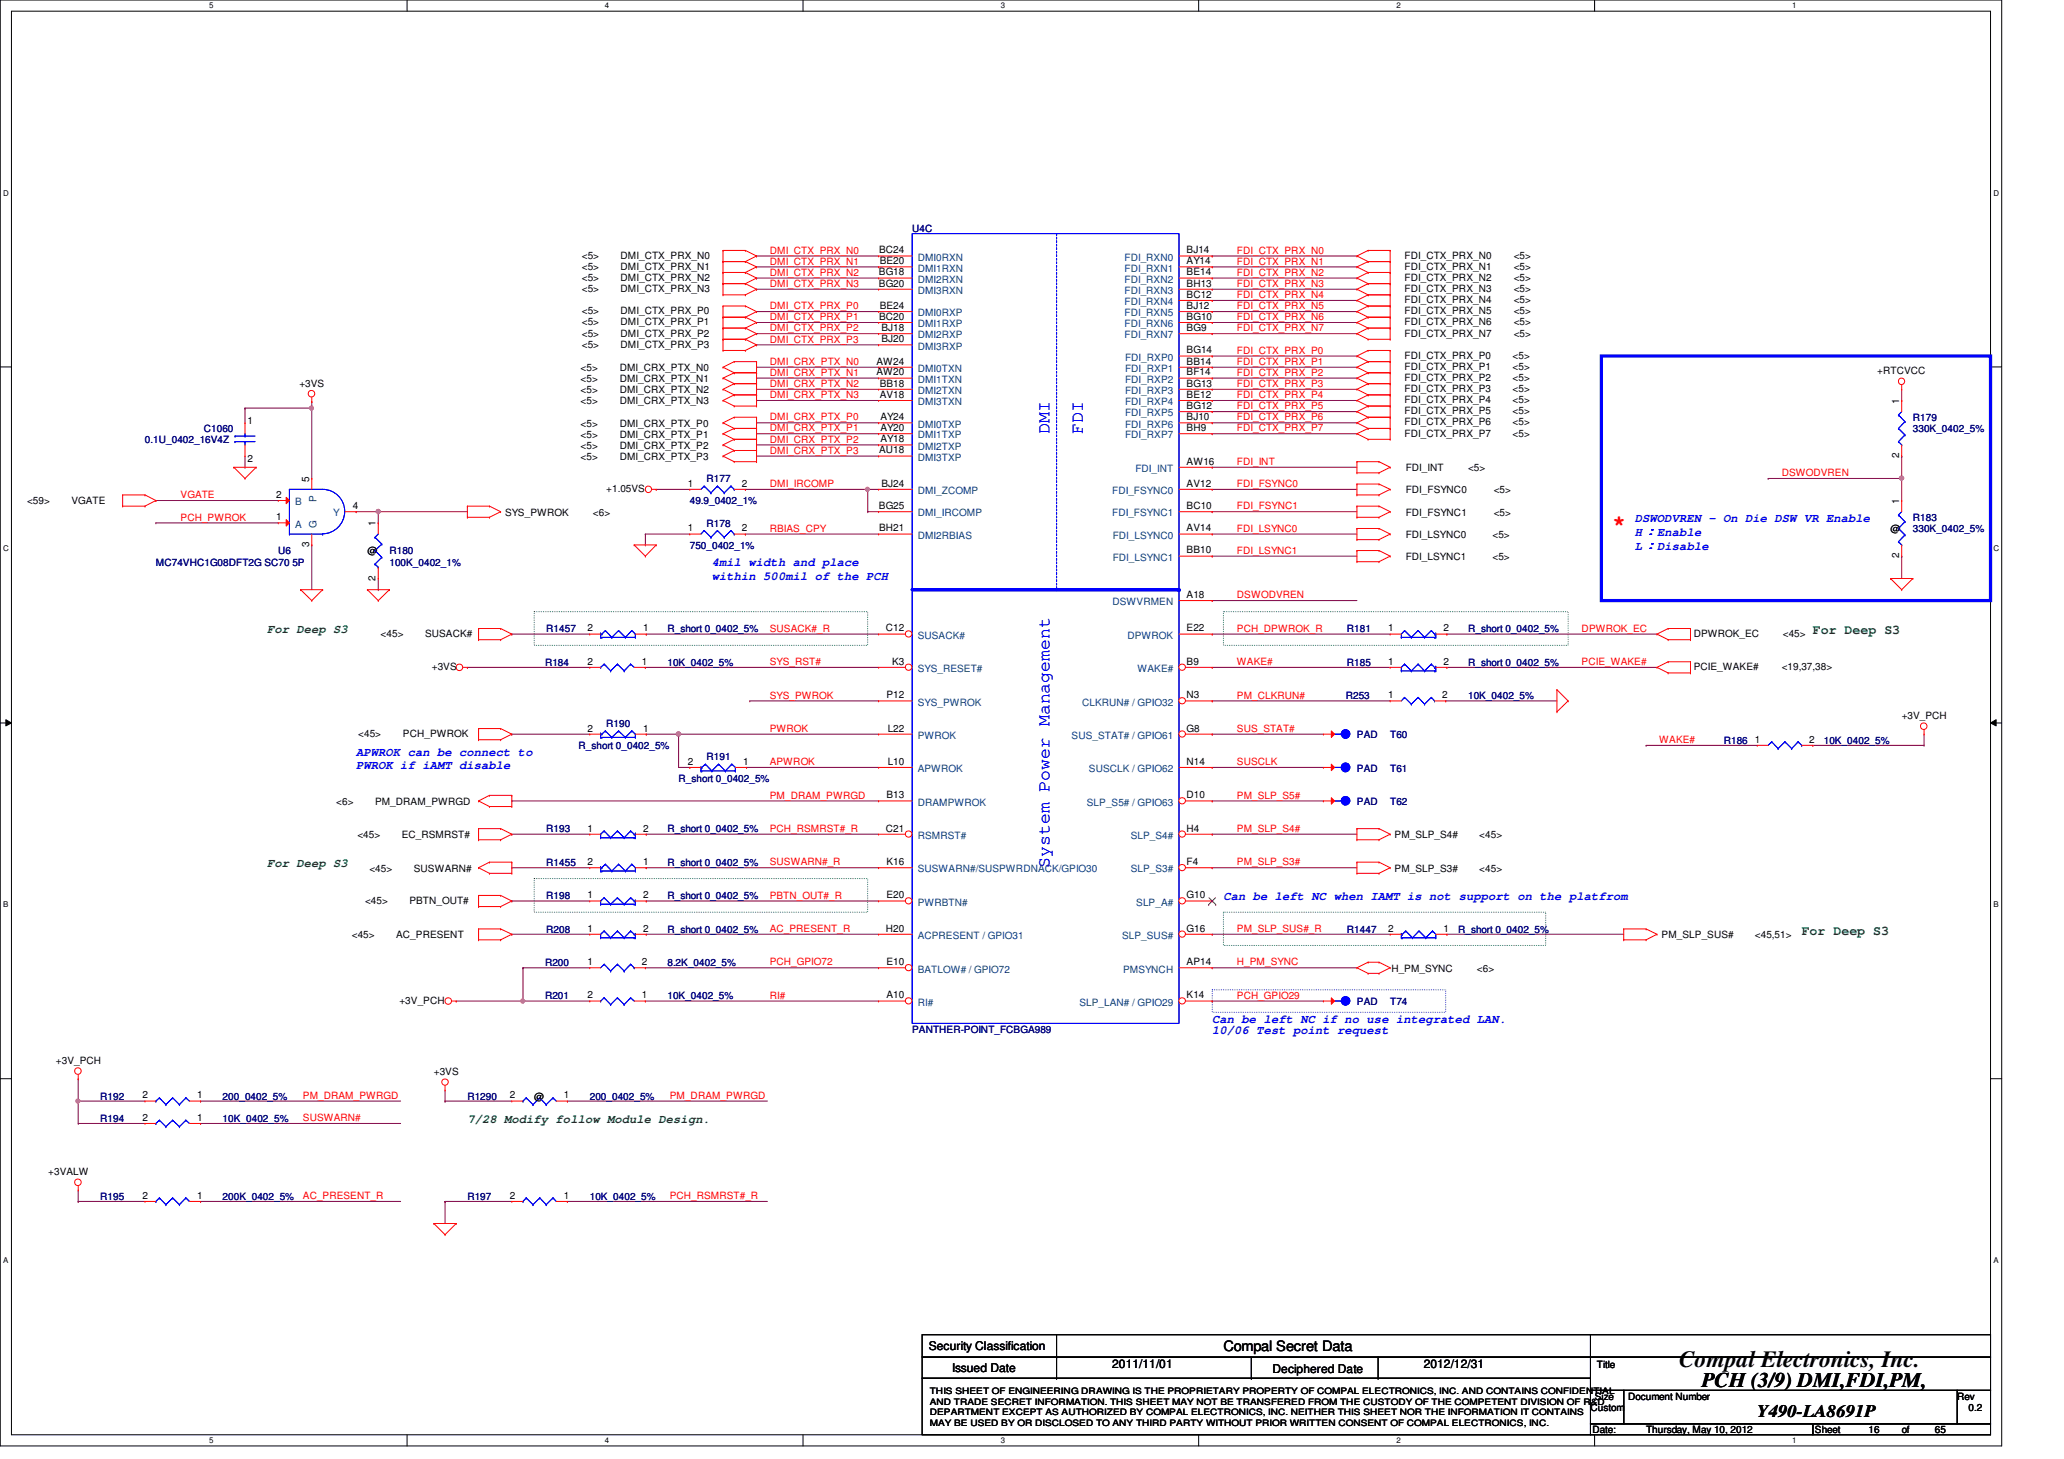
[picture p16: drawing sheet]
<svg xmlns="http://www.w3.org/2000/svg" width="297mm" height="210mm" viewBox="0 0 297 210" stroke-linecap="round" stroke-linejoin="round" font-family="sans-serif">
<defs><g id="words">
<text font-size="3.3" x="241.7" y="196.7">Compal Electronics, Inc.</text>
<text font-size="3.2" fill="#f00" x="232.1" y="76.2">*</text>
<text font-size="3" x="244.9" y="199.6">PCH (3/9) DMI,FDI,PM,</text>
<g font-size="2.5" fill="#00f">
<text x="151" y="62.4" transform="rotate(-90 151 62.4)">DMI</text>
<text x="155.8" y="62.4" transform="rotate(-90 155.8 62.4)">FDI</text>
<text x="151" y="124.8" transform="rotate(-90 151 124.8)">System Power Management</text>
</g>
<text font-size="2.5" x="252.9" y="203.9">Y490-LA8691P</text>
<text font-size="2.1" x="176.1" y="194.4">Compal Secret Data</text>
<g font-size="1.9" fill="#008000">
<text x="260.9" y="91.2">For Deep S3</text>
<text x="259.3" y="134.5">For Deep S3</text>
</g>
<g font-size="1.7" fill="#00f">
<text x="235.3" y="75.1">DSWODVREN - On Die DSW VR Enable</text>
<text x="235.3" y="77.1">H：Enable</text>
<text x="102.4" y="81.5">4mil width and place</text>
<text x="102.4" y="83.5">within 500mil of the PCH</text>
<text x="235.3" y="79.1">L：Disable</text>
<text x="51.3" y="108.7">APWROK can be connect to</text>
<text x="51.3" y="110.7">PWROK if iAMT disable</text>
<text x="176.1" y="129.5">Can be left NC when IAMT is not support on the platfrom</text>
<text x="174.5" y="148.7">10/06 Test point request</text>
<text x="174.5" y="147.1">Can be left NC if no use integrated LAN.</text>
</g>
<g font-size="1.7" fill="#008000">
<text x="38.4" y="91.1">For Deep S3</text>
<text x="38.4" y="124.7">For Deep S3</text>
<text x="67.3" y="161.5">7/28 Modify follow Module Design.</text>
</g>
<g font-size="1.7">
<text x="133.7" y="194.3">Security Classification</text>
<text x="137" y="197.3">Issued Date</text>
<text x="160.1" y="196.8">2011/11/01</text>
<text x="183.1" y="197.5">Deciphered Date</text>
<text x="204.9" y="196.8">2012/12/31</text>
</g>
<g font-size="1.4" fill="#000080">
<text x="131.3" y="33.4">U4C</text>
<text x="20.9" y="63.8">0.1U_0402_16V4Z</text>
<text x="29.3" y="62.2">C1060</text>
<text x="275.3" y="60.6">R179</text>
<text x="275.3" y="62.2">330K_0402_5%</text>
<text x="101.7" y="69.4">R177</text>
<text x="99.3" y="72.6">49.9_0402_1%</text>
<text x="101.7" y="75.8">R178</text>
<text x="275.3" y="75">R183</text>
<text x="275.3" y="76.6">330K_0402_5%</text>
<text x="22.4" y="81.4">MC74VHC1G08DFT2G SC70 5P</text>
<text x="40" y="79.8">U6</text>
<text x="56" y="79.8">R180</text>
<text x="56" y="81.4">100K_0402_1%</text>
<text x="99.3" y="79">750_0402_1%</text>
<text x="78.4" y="95.8">R184</text>
<text x="78.6" y="91">R1457</text>
<text x="96.1" y="91">R_short 0_0402_5%</text>
<text x="96.1" y="95.8">10K_0402_5%</text>
<text x="193.8" y="91">R181</text>
<text x="193.8" y="95.8">R185</text>
<text x="211.3" y="91">R_short 0_0402_5%</text>
<text x="211.3" y="95.8">R_short 0_0402_5%</text>
<text x="193.7" y="100.6">R253</text>
<text x="211.3" y="100.6">10K_0402_5%</text>
<text x="83.3" y="107.8">R_short 0_0402_5%</text>
<text x="87.2" y="104.6">R190</text>
<text x="195.3" y="106.2">PAD</text>
<text x="200.1" y="106.2">T60</text>
<text x="248.1" y="107">R186</text>
<text x="262.5" y="107">10K_0402_5%</text>
<text x="97.7" y="112.6">R_short 0_0402_5%</text>
<text x="101.7" y="109.4">R191</text>
<text x="195.3" y="111">PAD</text>
<text x="200.1" y="111">T61</text>
<text x="78.6" y="119.8">R193</text>
<text x="96.1" y="119.8">R_short 0_0402_5%</text>
<text x="195.3" y="115.8">PAD</text>
<text x="200.1" y="115.8">T62</text>
<text x="78.6" y="124.6">R1455</text>
<text x="96.1" y="124.6">R_short 0_0402_5%</text>
<text x="78.6" y="129.4">R198</text>
<text x="96.1" y="129.4">R_short 0_0402_5%</text>
<text x="78.6" y="134.2">R208</text>
<text x="96.1" y="134.2">R_short 0_0402_5%</text>
<text x="193.8" y="134.2">R1447</text>
<text x="209.8" y="134.2">R_short 0_0402_5%</text>
<text x="78.4" y="143.8">R201</text>
<text x="78.4" y="139">R200</text>
<text x="96.1" y="143.8">10K_0402_5%</text>
<text x="96.1" y="139">8.2K_0402_5%</text>
<text x="131.3" y="148.6">PANTHER-POINT_FCBGA989</text>
<text x="195.3" y="144.6">PAD</text>
<text x="200.1" y="144.6">T74</text>
<text x="14.4" y="158.2">R192</text>
<text x="14.4" y="161.4">R194</text>
<text x="32" y="158.2">200_0402_5%</text>
<text x="32" y="161.4">10K_0402_5%</text>
<text x="67.3" y="158.2">R1290</text>
<text x="84.9" y="158.2">200_0402_5%</text>
<text x="14.4" y="172.6">R195</text>
<text x="32" y="172.6">200K_0402_5%</text>
<text x="67.3" y="172.6">R197</text>
<text x="84.9" y="172.6">10K_0402_5%</text>
</g>
<g font-size="1.4">
<text x="83.7" y="37.2">&lt;5&gt;</text>
<text x="83.7" y="38.8">&lt;5&gt;</text>
<text x="83.7" y="42">&lt;5&gt;</text>
<text x="83.7" y="40.4">&lt;5&gt;</text>
<text x="89.3" y="37.2">DMI_CTX_PRX_N0</text>
<text x="89.3" y="38.8">DMI_CTX_PRX_N1</text>
<text x="89.3" y="42">DMI_CTX_PRX_N3</text>
<text x="89.3" y="40.4">DMI_CTX_PRX_N2</text>
<text x="126.5" y="39.6">BG18</text>
<text x="126.5" y="41.2">BG20</text>
<text x="126.5" y="36.4">BC24</text>
<text x="126.6" y="38">BE20</text>
<text x="170.8" y="36.4">BJ14</text>
<text x="170.8" y="38">AY14</text>
<text x="170.8" y="39.6">BE14</text>
<text x="170.8" y="41.2">BH13</text>
<text x="202.1" y="37.2">FDI_CTX_PRX_N0</text>
<text x="202.1" y="40.4">FDI_CTX_PRX_N2</text>
<text x="202.1" y="38.8">FDI_CTX_PRX_N1</text>
<text x="202.1" y="42">FDI_CTX_PRX_N3</text>
<text x="217.8" y="37.2">&lt;5&gt;</text>
<text x="217.8" y="40.4">&lt;5&gt;</text>
<text x="217.8" y="38.8">&lt;5&gt;</text>
<text x="217.8" y="42">&lt;5&gt;</text>
<text x="83.7" y="45.2">&lt;5&gt;</text>
<text x="83.7" y="46.8">&lt;5&gt;</text>
<text x="89.3" y="45.2">DMI_CTX_PRX_P0</text>
<text x="89.3" y="46.8">DMI_CTX_PRX_P1</text>
<text x="126.5" y="46">BC20</text>
<text x="126.6" y="44.4">BE24</text>
<text x="126.9" y="47.6">BJ18</text>
<text x="170.8" y="42.8">BC12</text>
<text x="170.8" y="44.4">BJ12</text>
<text x="170.8" y="46">BG10</text>
<text x="170.8" y="47.6">BG9</text>
<text x="202.1" y="45.2">FDI_CTX_PRX_N5</text>
<text x="202.1" y="43.6">FDI_CTX_PRX_N4</text>
<text x="202.1" y="46.8">FDI_CTX_PRX_N6</text>
<text x="217.8" y="45.2">&lt;5&gt;</text>
<text x="217.8" y="43.6">&lt;5&gt;</text>
<text x="217.8" y="46.8">&lt;5&gt;</text>
<text x="83.6" y="53.4">&lt;5&gt;</text>
<text x="83.7" y="50">&lt;5&gt;</text>
<text x="83.7" y="48.4">&lt;5&gt;</text>
<text x="89.2" y="53.4">DMI_CRX_PTX_N0</text>
<text x="89.3" y="50">DMI_CTX_PRX_P3</text>
<text x="89.3" y="48.4">DMI_CTX_PRX_P2</text>
<text x="126.1" y="52.5">AW24</text>
<text x="126.9" y="49.2">BJ20</text>
<text x="170.8" y="50.8">BG14</text>
<text x="170.8" y="52.5">BB14</text>
<text x="202.1" y="48.4">FDI_CTX_PRX_N7</text>
<text x="202.1" y="53.2">FDI_CTX_PRX_P1</text>
<text x="202.1" y="51.6">FDI_CTX_PRX_P0</text>
<text x="217.7" y="53.2">&lt;5&gt;</text>
<text x="217.7" y="51.6">&lt;5&gt;</text>
<text x="217.8" y="48.4">&lt;5&gt;</text>
<text x="270.2" y="53.8">+RTCVCC</text>
<text x="43.1" y="55.6">+3VS</text>
<text x="83.6" y="56.6">&lt;5&gt;</text>
<text x="83.6" y="58.2">&lt;5&gt;</text>
<text x="83.6" y="55">&lt;5&gt;</text>
<text x="89.2" y="56.6">DMI_CRX_PTX_N2</text>
<text x="89.2" y="58.2">DMI_CRX_PTX_N3</text>
<text x="89.2" y="55">DMI_CRX_PTX_N1</text>
<text x="126.1" y="54">AW20</text>
<text x="126.6" y="55.6">BB18</text>
<text x="126.6" y="57.2">AV18</text>
<text x="170.8" y="54">BF14</text>
<text x="170.8" y="55.6">BG13</text>
<text x="170.8" y="57.2">BE12</text>
<text x="170.8" y="58.8">BG12</text>
<text x="202.1" y="56.4">FDI_CTX_PRX_P3</text>
<text x="202.1" y="54.8">FDI_CTX_PRX_P2</text>
<text x="202.1" y="59.6">FDI_CTX_PRX_P5</text>
<text x="202.1" y="58">FDI_CTX_PRX_P4</text>
<text x="217.7" y="56.4">&lt;5&gt;</text>
<text x="217.7" y="54.8">&lt;5&gt;</text>
<text x="217.7" y="59.6">&lt;5&gt;</text>
<text x="217.7" y="58">&lt;5&gt;</text>
<text x="273.3" y="58.1" transform="rotate(-90 273.3 58.1)">1</text>
<text x="35.6" y="61">1</text>
<text x="83.6" y="64.6">&lt;5&gt;</text>
<text x="83.6" y="63">&lt;5&gt;</text>
<text x="83.6" y="61.4">&lt;5&gt;</text>
<text x="89.2" y="64.6">DMI_CRX_PTX_P2</text>
<text x="89.2" y="63">DMI_CRX_PTX_P1</text>
<text x="89.2" y="61.4">DMI_CRX_PTX_P0</text>
<text x="126.5" y="65.2">AU18</text>
<text x="126.7" y="60.5">AY24</text>
<text x="126.7" y="62">AY20</text>
<text x="126.7" y="63.6">AY18</text>
<text x="170.8" y="60.5">BJ10</text>
<text x="170.8" y="62">BH9</text>
<text x="202.1" y="62.8">FDI_CTX_PRX_P7</text>
<text x="202.1" y="61.2">FDI_CTX_PRX_P6</text>
<text x="217.7" y="62.8">&lt;5&gt;</text>
<text x="217.7" y="61.2">&lt;5&gt;</text>
<text x="273.3" y="65.9" transform="rotate(-90 273.3 65.9)">2</text>
<text x="35.6" y="66.5">2</text>
<text x="39.7" y="71.6">2</text>
<text x="44.5" y="69.3" transform="rotate(-90 44.5 69.3)">5</text>
<text x="83.6" y="66.2">&lt;5&gt;</text>
<text x="87.2" y="70.8">+1.05VS</text>
<text x="89.2" y="66.2">DMI_CRX_PTX_P3</text>
<text x="99" y="70">1</text>
<text x="106.8" y="70">2</text>
<text x="126.9" y="70">BJ24</text>
<text x="170.8" y="70">AV12</text>
<text x="170.8" y="66.8">AW16</text>
<text x="202.3" y="71">FDI_FSYNC0</text>
<text x="202.3" y="67.8">FDI_INT</text>
<text x="211.3" y="67.8">&lt;5&gt;</text>
<text x="215" y="71">&lt;5&gt;</text>
<text x="3.9" y="72.6">&lt;59&gt;</text>
<text x="10.3" y="72.6">VGATE</text>
<text x="39.7" y="74.8">1</text>
<text x="50.8" y="73.2">4</text>
<text x="54.1" y="75.7" transform="rotate(-90 54.1 75.7)">1</text>
<text x="72.7" y="74.2">SYS_PWROK</text>
<text x="85.3" y="74.2">&lt;6&gt;</text>
<text x="99" y="76.5">1</text>
<text x="106.8" y="76.5">2</text>
<text x="126.5" y="73.2">BG25</text>
<text x="126.5" y="76.5">BH21</text>
<text x="170.8" y="73.2">BC10</text>
<text x="170.8" y="76.5">AV14</text>
<text x="202.3" y="74.2">FDI_FSYNC1</text>
<text x="202.3" y="77.4">FDI_LSYNC0</text>
<text x="214.8" y="77.4">&lt;5&gt;</text>
<text x="215" y="74.2">&lt;5&gt;</text>
<text x="272.1" y="76.6">@</text>
<text x="273.3" y="72.5" transform="rotate(-90 273.3 72.5)">1</text>
<text x="44.5" y="78.7" transform="rotate(-90 44.5 78.7)">3</text>
<text x="52.9" y="79.8">@</text>
<text x="54.1" y="83.5" transform="rotate(-90 54.1 83.5)">2</text>
<text x="170.8" y="79.6">BB10</text>
<text x="202.3" y="80.6">FDI_LSYNC1</text>
<text x="214.8" y="80.6">&lt;5&gt;</text>
<text x="273.3" y="80.3" transform="rotate(-90 273.3 80.3)">2</text>
<text x="170.8" y="86">A18</text>
<text x="54.8" y="91.6">&lt;45&gt;</text>
<text x="61.2" y="91.6">SUSACK#</text>
<text x="84.5" y="95.6">2</text>
<text x="84.5" y="90.8">2</text>
<text x="92.4" y="95.6">1</text>
<text x="92.5" y="90.8">1</text>
<text x="127.5" y="90.8">C12</text>
<text x="128.4" y="95.6">K3</text>
<text x="170.8" y="95.6">B9</text>
<text x="170.8" y="90.8">E22</text>
<text x="199.8" y="90.8">1</text>
<text x="199.8" y="95.6">1</text>
<text x="207.7" y="90.8">2</text>
<text x="207.7" y="95.6">2</text>
<text x="243.8" y="91.6">DPWROK_EC</text>
<text x="256.6" y="91.6">&lt;45&gt;</text>
<text x="62.1" y="96.4">+3VS</text>
<text x="127.6" y="100.5">P12</text>
<text x="170.8" y="100.5">N3</text>
<text x="199.8" y="100.5">1</text>
<text x="207.6" y="100.5">2</text>
<text x="243.8" y="96.4">PCIE_WAKE#</text>
<text x="256.4" y="96.4">&lt;19,37,38&gt;</text>
<text x="51.6" y="106">&lt;45&gt;</text>
<text x="58" y="106">PCH_PWROK</text>
<text x="84.5" y="105.2">2</text>
<text x="92.5" y="105.2">1</text>
<text x="127.8" y="105.2">L22</text>
<text x="170.8" y="105.2">G8</text>
<text x="252.6" y="106.8">1</text>
<text x="260.4" y="106.8">2</text>
<text x="273.7" y="103.5">+3V_PCH</text>
<text x="99" y="110">2</text>
<text x="106.9" y="110">1</text>
<text x="127.8" y="110">L10</text>
<text x="170.8" y="110">N14</text>
<text x="48.4" y="115.8">&lt;6&gt;</text>
<text x="54" y="115.8">PM_DRAM_PWRGD</text>
<text x="84.5" y="119.6">1</text>
<text x="92.5" y="119.6">2</text>
<text x="127.5" y="119.6">C21</text>
<text x="127.6" y="114.9">B13</text>
<text x="170.8" y="119.6">H4</text>
<text x="170.8" y="114.9">D10</text>
<text x="51.4" y="120.6">&lt;45&gt;</text>
<text x="53.2" y="125.4">&lt;45&gt;</text>
<text x="57.8" y="120.6">EC_RSMRST#</text>
<text x="59.6" y="125.4">SUSWARN#</text>
<text x="84.5" y="124.5">2</text>
<text x="92.5" y="124.5">1</text>
<text x="127.6" y="124.5">K16</text>
<text x="170.8" y="124.5">F4</text>
<text x="200.7" y="125.4">PM_SLP_S3#</text>
<text x="200.7" y="120.6">PM_SLP_S4#</text>
<text x="212.9" y="125.4">&lt;45&gt;</text>
<text x="212.9" y="120.6">&lt;45&gt;</text>
<text x="52.5" y="130">&lt;45&gt;</text>
<text x="58.9" y="130">PBTN_OUT#</text>
<text x="84.5" y="129.2">1</text>
<text x="92.5" y="129.2">2</text>
<text x="127.6" y="129.2">E20</text>
<text x="170.8" y="129.2">G10</text>
<text x="50.6" y="135">&lt;45&gt;</text>
<text x="57" y="135">AC_PRESENT</text>
<text x="84.5" y="134">1</text>
<text x="92.5" y="134">2</text>
<text x="127.5" y="134">H20</text>
<text x="170.8" y="134">G16</text>
<text x="199.8" y="134">2</text>
<text x="207.7" y="134">1</text>
<text x="239.1" y="135">PM_SLP_SUS#</text>
<text x="252.6" y="135">&lt;45,51&gt;</text>
<text x="84.5" y="143.6">2</text>
<text x="84.5" y="138.9">1</text>
<text x="92.4" y="143.6">1</text>
<text x="92.4" y="138.9">2</text>
<text x="127.6" y="143.6">A10</text>
<text x="127.6" y="138.9">E10</text>
<text x="170.8" y="138.9">AP14</text>
<text x="170.8" y="143.6">K14</text>
<text x="200.2" y="139.8">H_PM_SYNC</text>
<text x="212.6" y="139.8">&lt;6&gt;</text>
<text x="57.5" y="144.4">+3V_PCH</text>
<text x="8" y="153.1">+3V_PCH</text>
<text x="62.4" y="154.6">+3VS</text>
<text x="20.5" y="158">2</text>
<text x="20.5" y="161.2">2</text>
<text x="28.4" y="158">1</text>
<text x="28.4" y="161.2">1</text>
<text x="73.4" y="158">2</text>
<text x="76.9" y="158.2">@</text>
<text x="81.1" y="158">1</text>
<text x="6.9" y="169.1">+3VALW</text>
<text x="20.5" y="172.5">2</text>
<text x="28.4" y="172.5">1</text>
<text x="73.4" y="172.5">2</text>
<text x="81.1" y="172.5">1</text>
<text x="229.8" y="196.8">Title</text>
<text x="228.9" y="203">Custom</text>
<text x="229.5" y="201.4">Size</text>
<text x="234.3" y="201.4">Document Number</text>
<text x="281.7" y="201.4">Rev</text>
<text x="283.3" y="203">0.2</text>
<text x="229.2" y="206.2">Date:</text>
<text x="236.9" y="206.2">Thursday, May 10, 2012</text>
<text x="261.2" y="206.2">Sheet</text>
<text x="268.9" y="206.2">16</text>
<text x="273.7" y="206.2">of</text>
<text x="278.5" y="206.2">65</text>
</g>
<g font-size="1.4" fill="#f00">
<text x="110.8" y="39.7">DMI_CTX_PRX_N2</text>
<text x="110.8" y="41.3">DMI_CTX_PRX_N3</text>
<text x="110.8" y="38.1">DMI_CTX_PRX_N1</text>
<text x="110.8" y="36.5">DMI_CTX_PRX_N0</text>
<text x="178" y="38.1">FDI_CTX_PRX_N1</text>
<text x="178" y="36.5">FDI_CTX_PRX_N0</text>
<text x="178" y="41.3">FDI_CTX_PRX_N3</text>
<text x="178" y="39.7">FDI_CTX_PRX_N2</text>
<text x="110.8" y="44.5">DMI_CTX_PRX_P0</text>
<text x="110.8" y="47.7">DMI_CTX_PRX_P2</text>
<text x="110.8" y="46.1">DMI_CTX_PRX_P1</text>
<text x="178" y="47.7">FDI_CTX_PRX_N7</text>
<text x="178" y="46.1">FDI_CTX_PRX_N6</text>
<text x="178" y="44.5">FDI_CTX_PRX_N5</text>
<text x="178" y="42.9">FDI_CTX_PRX_N4</text>
<text x="110.8" y="49.3">DMI_CTX_PRX_P3</text>
<text x="110.8" y="52.5">DMI_CRX_PTX_N0</text>
<text x="178" y="52.5">FDI_CTX_PRX_P1</text>
<text x="178" y="50.9">FDI_CTX_PRX_P0</text>
<text x="110.8" y="54.1">DMI_CRX_PTX_N1</text>
<text x="110.8" y="55.7">DMI_CRX_PTX_N2</text>
<text x="110.8" y="57.3">DMI_CRX_PTX_N3</text>
<text x="178" y="58.9">FDI_CTX_PRX_P5</text>
<text x="178" y="57.3">FDI_CTX_PRX_P4</text>
<text x="178" y="55.7">FDI_CTX_PRX_P3</text>
<text x="178" y="54.1">FDI_CTX_PRX_P2</text>
<text x="110.8" y="60.5">DMI_CRX_PTX_P0</text>
<text x="110.8" y="65.3">DMI_CRX_PTX_P3</text>
<text x="110.8" y="62.1">DMI_CRX_PTX_P1</text>
<text x="110.8" y="63.7">DMI_CRX_PTX_P2</text>
<text x="178" y="62.1">FDI_CTX_PRX_P7</text>
<text x="178" y="60.5">FDI_CTX_PRX_P6</text>
<text x="26" y="71.7">VGATE</text>
<text x="110.8" y="70.1">DMI_IRCOMP</text>
<text x="178" y="66.9">FDI_INT</text>
<text x="178" y="70.1">FDI_FSYNC0</text>
<text x="256.4" y="68.5">DSWODVREN</text>
<text x="26" y="74.9">PCH_PWROK</text>
<text x="110.8" y="76.5">RBIAS_CPY</text>
<text x="178" y="73.3">FDI_FSYNC1</text>
<text x="178" y="76.5">FDI_LSYNC0</text>
<text x="178" y="79.7">FDI_LSYNC1</text>
<text x="178" y="86.1">DSWODVREN</text>
<text x="110.8" y="95.7">SYS_RST#</text>
<text x="110.8" y="90.9">SUSACK#_R</text>
<text x="178" y="90.9">PCH_DPWROK_R</text>
<text x="178" y="95.7">WAKE#</text>
<text x="227.6" y="90.9">DPWROK_EC</text>
<text x="227.6" y="95.7">PCIE_WAKE#</text>
<text x="110.8" y="100.5">SYS_PWROK</text>
<text x="178" y="100.5">PM_CLKRUN#</text>
<text x="110.8" y="105.3">PWROK</text>
<text x="178" y="105.3">SUS_STAT#</text>
<text x="238.8" y="106.9">WAKE#</text>
<text x="110.8" y="110.1">APWROK</text>
<text x="178" y="110.1">SUSCLK</text>
<text x="110.8" y="114.9">PM_DRAM_PWRGD</text>
<text x="110.8" y="119.7">PCH_RSMRST#_R</text>
<text x="178" y="114.9">PM_SLP_S5#</text>
<text x="178" y="119.7">PM_SLP_S4#</text>
<text x="110.8" y="124.5">SUSWARN#_R</text>
<text x="178" y="124.5">PM_SLP_S3#</text>
<text x="110.8" y="129.3">PBTN_OUT#_R</text>
<text x="110.8" y="134.1">AC_PRESENT_R</text>
<text x="178" y="134.1">PM_SLP_SUS#_R</text>
<text x="110.8" y="138.9">PCH_GPIO72</text>
<text x="110.8" y="143.7">RI#</text>
<text x="178" y="138.9">H_PM_SYNC</text>
<text x="178" y="143.7">PCH_GPIO29</text>
<text x="43.6" y="161.3">SUSWARN#</text>
<text x="43.6" y="158.1">PM_DRAM_PWRGD</text>
<text x="96.4" y="158.1">PM_DRAM_PWRGD</text>
<text x="43.6" y="172.5">AC_PRESENT_R</text>
<text x="96.4" y="172.5">PCH_RSMRST#_R</text>
</g>
<g font-size="1.4" fill="#004080">
<text x="132.1" y="37.5">DMI0RXN</text>
<text x="132.1" y="39.1">DMI1RXN</text>
<text x="132.1" y="40.7">DMI2RXN</text>
<text x="161.8" y="37.5">FDI_RXN0</text>
<text x="161.8" y="39.1">FDI_RXN1</text>
<text x="161.8" y="40.7">FDI_RXN2</text>
<text x="132.1" y="42.3">DMI3RXN</text>
<text x="132.1" y="45.5">DMI0RXP</text>
<text x="132.1" y="47.1">DMI1RXP</text>
<text x="161.8" y="42.3">FDI_RXN3</text>
<text x="161.8" y="43.9">FDI_RXN4</text>
<text x="161.8" y="45.5">FDI_RXN5</text>
<text x="161.8" y="47.1">FDI_RXN6</text>
<text x="132.1" y="48.7">DMI2RXP</text>
<text x="132.1" y="50.3">DMI3RXP</text>
<text x="132.1" y="53.5">DMI0TXN</text>
<text x="161.8" y="48.7">FDI_RXN7</text>
<text x="161.9" y="51.9">FDI_RXP0</text>
<text x="161.9" y="53.5">FDI_RXP1</text>
<text x="132.1" y="55.1">DMI1TXN</text>
<text x="132.1" y="56.7">DMI2TXN</text>
<text x="132.1" y="58.3">DMI3TXN</text>
<text x="161.9" y="55.1">FDI_RXP2</text>
<text x="161.9" y="56.7">FDI_RXP3</text>
<text x="161.9" y="58.3">FDI_RXP4</text>
<text x="161.9" y="59.9">FDI_RXP5</text>
<text x="132.1" y="61.5">DMI0TXP</text>
<text x="132.1" y="63.1">DMI1TXP</text>
<text x="132.1" y="64.7">DMI2TXP</text>
<text x="161.9" y="61.5">FDI_RXP6</text>
<text x="161.9" y="63.1">FDI_RXP7</text>
<text x="132.1" y="66.3">DMI3TXP</text>
<text x="132.1" y="71.1">DMI_ZCOMP</text>
<text x="160.1" y="71.1">FDI_FSYNC0</text>
<text x="163.4" y="67.9">FDI_INT</text>
<text x="42.5" y="72.7">B</text>
<text x="42.5" y="75.9">A</text>
<text x="45.5" y="76" transform="rotate(-90 45.5 76)">G</text>
<text x="45.5" y="72.2" transform="rotate(-90 45.5 72.2)">P</text>
<text x="48" y="74.3">Y</text>
<text x="132.1" y="74.3">DMI_IRCOMP</text>
<text x="132.1" y="77.5">DMI2RBIAS</text>
<text x="160.1" y="74.3">FDI_FSYNC1</text>
<text x="160.1" y="77.5">FDI_LSYNC0</text>
<text x="160.1" y="80.7">FDI_LSYNC1</text>
<text x="160.1" y="87.1">DSWVRMEN</text>
<text x="132.1" y="91.9">SUSACK#</text>
<text x="162.3" y="91.9">DPWROK</text>
<text x="132.1" y="96.7">SYS_RESET#</text>
<text x="132.1" y="101.5">SYS_PWROK</text>
<text x="155.7" y="101.5">CLKRUN# / GPIO32</text>
<text x="163.7" y="96.7">WAKE#</text>
<text x="132.1" y="106.3">PWROK</text>
<text x="154.2" y="106.3">SUS_STAT# / GPIO61</text>
<text x="132.1" y="111.1">APWROK</text>
<text x="156.7" y="111.1">SUSCLK / GPIO62</text>
<text x="132.1" y="115.9">DRAMPWROK</text>
<text x="156.4" y="115.9">SLP_S5# / GPIO63</text>
<text x="132.1" y="125.5">SUSWARN#/SUSPWRDNACK/GPIO30</text>
<text x="132.1" y="120.7">RSMRST#</text>
<text x="162.7" y="125.5">SLP_S3#</text>
<text x="162.7" y="120.7">SLP_S4#</text>
<text x="132.1" y="130.3">PWRBTN#</text>
<text x="163.5" y="130.3">SLP_A#</text>
<text x="132.1" y="135.1">ACPRESENT / GPIO31</text>
<text x="161.5" y="135.1">SLP_SUS#</text>
<text x="132.1" y="139.9">BATLOW# / GPIO72</text>
<text x="161.6" y="139.9">PMSYNCH</text>
<text x="132.1" y="144.7">RI#</text>
<text x="155.4" y="144.7">SLP_LAN# / GPIO29</text>
</g>
<g font-size="1.3">
<text x="133.8" y="200.6">THIS SHEET OF ENGINEERING DRAWING IS THE PROPRIETARY PROPERTY OF COMPAL ELECTRONICS, INC. AND CONTAINS CONFIDENTIAL</text>
<text x="133.8" y="202.1">AND TRADE SECRET INFORMATION. THIS SHEET MAY NOT BE TRANSFERED FROM THE CUSTODY OF THE COMPETENT DIVISION OF R&amp;D</text>
<text x="133.8" y="203.6">DEPARTMENT EXCEPT AS AUTHORIZED BY COMPAL ELECTRONICS, INC. NEITHER THIS SHEET NOR THE INFORMATION IT CONTAINS</text>
<text x="133.8" y="205.1">MAY BE USED BY OR DISCLOSED TO ANY THIRD PARTY WITHOUT PRIOR WRITTEN CONSENT OF COMPAL ELECTRONICS, INC.</text>
</g>
<g font-size="1.1">
<text x="30.1" y="1.1">5</text>
<text x="87" y="1.1">4</text>
<text x="144" y="1.1">3</text>
<text x="201" y="1.1">2</text>
<text x="257.9" y="1.1">1</text>
<text x=".5" y="28.2">D</text>
<text x="286.9" y="28.2">D</text>
<text x=".5" y="79.3">C</text>
<text x="286.9" y="79.3">C</text>
<text x=".5" y="130.6">B</text>
<text x="286.9" y="130.6">B</text>
<text x=".5" y="181.7">A</text>
<text x="286.9" y="181.7">A</text>
<text x="30.1" y="207.6">5</text>
<text x="87" y="207.6">4</text>
<text x="144" y="207.6">3</text>
<text x="201" y="207.6">2</text>
<text x="257.9" y="207.6">1</text>
</g>
</g></defs>
<path d="M0 0h288.1v208h-288.1zM1.6 1.6h284.9v204.8h-284.9z" fill="none" stroke="#000" stroke-width=".14"/>
<g fill="#fff">
<path d="M30.1 .2h.6v1.2h-.6z"/>
<path d="M30.1 206.6h.6v1.2h-.6z"/>
</g>
<path d="M58.6 0v1.6M58.6 206.4v1.6" fill="none" stroke="#000" stroke-width=".14"/>
<g fill="#fff">
<path d="M87 .2h.6v1.2h-.6z"/>
<path d="M87 206.6h.6v1.2h-.6z"/>
</g>
<path d="M115.6 0v1.6M115.6 206.4v1.6" fill="none" stroke="#000" stroke-width=".14"/>
<g fill="#fff">
<path d="M144 .2h.6v1.2h-.6z"/>
<path d="M144 206.6h.6v1.2h-.6z"/>
</g>
<path d="M172.5 0v1.6M172.5 206.4v1.6" fill="none" stroke="#000" stroke-width=".14"/>
<g fill="#fff">
<path d="M201 .2h.5v1.2h-.5z"/>
<path d="M201 206.6h.5v1.2h-.5z"/>
</g>
<path d="M229.5 0v1.6M229.5 206.4v1.6" fill="none" stroke="#000" stroke-width=".14"/>
<g fill="#fff">
<path d="M257.9 .2h.6v1.2h-.6z"/>
<path d="M257.9 206.6h.6v1.2h-.6z"/>
<path d="M.5 27.2h.7v1.2h-.7z"/>
<path d="M286.9 27.2h.8v1.2h-.8z"/>
<path d="M.5 78.4h.7v1.1h-.7z"/>
<path d="M286.9 78.4h.8v1.1h-.8z"/>
</g>
<path d="M0 52.8h1.6M286.5 52.8h1.6" fill="none" stroke="#000" stroke-width=".14"/>
<g fill="#fff">
<path d="M.5 129.6h.7v1.2h-.7z"/>
<path d="M286.9 129.6h.7v1.2h-.7z"/>
</g>
<path d="M0 104h1.6M.8 103.5l.8 .5-.8 .4zM286.5 104l.8-.5v.9zM286.5 104h1.6" fill="none" stroke="#000" stroke-width=".14"/>
<path d="M.8 103.5l.8 .5-.8 .4zM286.5 104l.8-.5v.9z" fill="#000"/>
<g fill="#fff">
<path d="M.5 180.8h.7v1.1h-.7z"/>
<path d="M286.9 180.8h.7v1.1h-.7z"/>
</g>
<path d="M0 155.2h1.6M286.5 155.2h1.6" fill="none" stroke="#000" stroke-width=".14"/>
<path d="M76.9 88h48v4.8h-48zM176.1 88h49.6v4.8h-49.6zM76.9 126.4h48v4.8h-48zM176.1 131.2h46.4v4.8h-46.4z" fill="none" stroke="#008000" stroke-width=".14" stroke-dasharray="0 .3"/>
<path d="M230.5 51.2h56v35.2h-56z" fill="none" stroke="#00f" stroke-width=".47"/>
<path d="M174.5 142.4h33.6v3.2h-33.6z" fill="none" stroke="#00f" stroke-width=".14" stroke-dasharray="0 .3"/>
<path d="M107.3 70.4h.1M107.3 70.4h19.1M124.9 70.4h.1M124.9 73.6h.1M124.9 73.6h1.5" fill="none" stroke="#800040" stroke-width=".14"/>
<circle cx="124.8" cy="70.4" r=".3" fill="#f0f"/>
<circle cx="124.8" cy="70.4" r=".3" fill="none" stroke="#f0f" stroke-width=".14"/>
<g fill="none" stroke="#800040" stroke-width=".14">
<path d="M108.9 38.4h.1M108.9 36.8h.1M108.9 38.4h17.5M108.9 36.8h17.5M108.9 54.4h.1M108.9 44.8h.1M108.9 56h.1M108.9 48h.1M108.9 40h.1M108.9 41.6h.1M108.9 49.6h.1M108.9 52.8h.1"/>
<path d="M108.9 46.4h.1M108.9 57.6h.1M108.9 54.4h17.5M108.9 44.8h17.5M108.9 56h17.5M108.9 48h17.5M108.9 40h17.5M108.9 41.6h17.5M108.9 49.6h17.5M108.9 52.8h17.5M108.9 46.4h17.5M108.9 57.6h17.5"/>
<path d="M92.9 76.8h.1M92.9 76.8h6.4M94.4 70.4h.1M94.4 70.4h4.9M107.3 76.8h.1M107.3 76.8h19.1M108.9 60.8h.1M108.9 65.6h.1M108.9 62.4h.1M108.9 64h.1M108.9 60.8h17.5M108.9 65.6h17.5"/>
<path d="M108.9 62.4h17.5M108.9 64h17.5M174.5 91.2h.1M174.5 91.2h25.6M73.7 115.2h.1M73.7 115.2h52.7M97.7 105.6h.1M97.7 105.6h28.7M174.5 115.2h.1M174.5 110.4h.1M174.5 115.2h16M174.5 110.4h16"/>
<path d="M73.7 120h.1M73.7 129.6h.1M73.7 120h11.2M73.7 129.6h11.2M92.9 139.2h.1M92.9 139.2h33.5M93 120h.1M93 129.6h.1M93 120h33.4M93 129.6h33.4M174.5 120h.1M174.5 139.2h.1"/>
<path d="M174.5 139.2h20.8M174.5 120h20.8M92.9 144h.1M92.9 144h33.5"/>
</g>
<circle cx="97.6" cy="105.6" r=".32" fill="#f0f"/>
<circle cx="97.6" cy="105.6" r=".32" fill="none" stroke="#f0f" stroke-width=".14"/>
<g fill="none" stroke="#800040" stroke-width=".14">
<path d="M92.9 78.4h.1M92.9 76.8v1.6M67.3 96h.1M67.3 96h17.6M92.9 96h.1M92.9 96h33.5M107.9 100.8h.1M107.9 100.8h18.5M11.3 155.2h.1M11.3 158.4h.1M11.3 158.4h9.6M11.3 155.2v6.4"/>
<path d="M28.9 158.4h.1M28.9 158.4h28.8M11.3 161.6h.1M11.3 161.6h9.6M28.9 161.6h.1M28.9 161.6h28.8M64 172.8h.1M64 172.8h9.7M81.7 172.8h.1M81.7 172.8h28.7"/>
</g>
<circle cx="11.2" cy="158.4" r=".3" fill="#f0f"/>
<circle cx="11.2" cy="158.4" r=".3" fill="none" stroke="#f0f" stroke-width=".14"/>
<path d="M75.3 144h.1M75.3 144h9.6M64 172.8h.1M64 172.8v3.2" fill="none" stroke="#800040" stroke-width=".14"/>
<circle cx="75.2" cy="144" r=".3" fill="#f0f"/>
<circle cx="75.2" cy="144" r=".3" fill="none" stroke="#f0f" stroke-width=".14"/>
<path d="M273.7 57.6h.1M273.7 56v1.6M273.7 68.8h.1M273.7 68.8v3.2M273.7 80h.1M273.7 80v3.2M75.3 139.2h.1M75.3 139.2h9.6M75.3 139.2v4.8" fill="none" stroke="#800040" stroke-width=".14"/>
<circle cx="273.7" cy="68.8" r=".31" fill="#f0f"/>
<circle cx="273.7" cy="68.8" r=".31" fill="none" stroke="#f0f" stroke-width=".14"/>
<g fill="none" stroke="#800040" stroke-width=".14">
<path d="M174.5 38.4h.1M174.5 36.8h.1M174.5 38.4h20.8M174.5 36.8h20.8M44.9 58.7h.1M44.9 58.7v10.1M174.5 59.2h.1M174.5 57.6h.1M174.5 56h.1M174.5 54.4h.1M174.5 52.8h.1M174.5 51.2h.1"/>
<path d="M174.5 48h.1M174.5 46.4h.1M174.5 44.8h.1M174.5 43.2h.1M174.5 41.6h.1M174.5 40h.1M174.5 59.2h20.8M174.5 57.6h20.8M174.5 56h20.8M174.5 54.4h20.8M174.5 52.8h20.8M174.5 51.2h20.8"/>
<path d="M174.5 48h20.8M174.5 46.4h20.8M174.5 44.8h20.8M174.5 43.2h20.8M174.5 41.6h20.8M174.5 40h20.8M44.9 78.4h.1M44.9 78.4v6.4M51.3 73.6h.1M51.3 73.6h3.1v1.6M54.4 75.2h.1M174.5 62.4h.1"/>
<path d="M174.5 60.8h.1M174.5 67.2h.1M174.5 70.4h.1M174.5 73.6h.1M174.5 76.8h.1M174.5 62.4h20.8M174.5 60.8h20.8M174.5 67.2h20.8M174.5 70.4h20.8M174.5 73.6h20.8M174.5 76.8h20.8M73.7 91.2h.1"/>
<path d="M73.7 91.2h11.2M93 91.2h.1M93 91.2h33.4M174.5 80h.1M174.5 80h20.8M208.2 91.2h.1M208.2 91.2h30.3M73.7 105.6h.1M73.7 105.6h11.2M97.7 105.6h.1M97.7 105.6v4.8M107.4 110.4h.1"/>
<path d="M107.4 110.4h19M174.5 100.8h.1M174.5 105.6h.1M174.5 100.8h25.6M174.5 105.6h16M208.1 100.8h.1M208.1 100.8h16M73.7 124.8h.1M73.7 134.4h.1M73.7 124.8h11.2M73.7 134.4h11.2M93 124.8h.1"/>
<path d="M93 134.4h.1M93 124.8h33.4M93 134.4h33.4M174.5 124.8h.1M174.5 134.4h.1M174.5 124.8h20.8M174.5 134.4h25.6M208.2 134.4h.1M208.2 134.4h25.5M64 158.4h.1M64 158.4h9.7M64 156.8v1.6"/>
<path d="M81.7 158.4h.1M81.7 158.4h28.7M174.5 144h.1M174.5 144h16M11.3 172.8h.1M11.3 172.8h9.6M11.3 171.2v1.6M28.9 172.8h.1M28.9 172.8h28.8"/>
</g>
<circle cx="44.8" cy="58.7" r=".3" fill="#f0f"/>
<circle cx="44.8" cy="58.7" r=".3" fill="none" stroke="#f0f" stroke-width=".14"/>
<path d="M35.3 58.7h.1M35.3 58.7v2.1M44.9 57.8h.1M44.9 57.8v.9h-9.6M35.3 67.2h.1M35.3 65.6v1.6M54.4 73.6h.1M54.4 73.6h12.9M54.4 84.8h.1M54.4 83.2v1.6" fill="none" stroke="#800040" stroke-width=".14"/>
<circle cx="54.4" cy="73.6" r=".31" fill="#f0f"/>
<circle cx="54.4" cy="73.6" r=".31" fill="none" stroke="#f0f" stroke-width=".14"/>
<g fill="none" stroke="#800040" stroke-width=".14">
<path d="M22.4 72h.1M22.4 75.2h.1M22.4 72h17.6M22.4 75.2h17.6M124.9 70.4h.1M124.9 70.4v3.2M254.5 68.8h.1M273.7 65.6h.1M273.7 65.6v3.2h-19.2M174.5 86.4h.1M174.5 96h.1M174.5 86.4h20.8"/>
<path d="M174.5 96h25.6M208.2 96h.1M208.2 96h30.3M93 105.6h.1M93 105.6h4.7M97.7 110.4h1.6M99.3 110.4h.1M236.9 107.2h.1M236.9 107.2h16M260.9 107.2h.1M260.9 107.2h16M276.9 107.2h.1"/>
<path d="M276.9 105.6v1.6M65.7 144h.1M65.7 144h9.6"/>
</g>
<g fill="none" stroke="#f00" stroke-width=".14">
<path d="M104.1 37.6h.1M104.1 36h.1M104.1 39.2h.1M104.1 36h3.2M104.1 37.6h3.2M104.1 36v6.4M104.1 39.2h3.2M107.3 36h.1M107.3 37.6h.1M107.3 39.2h.1M107.3 36l1.6 .8M107.3 37.6l1.6 .8"/>
<path d="M107.3 39.2l1.6 .8M108.9 36.8h.1M108.9 38.4h.1M108.9 36.8l-1.6 .8M108.9 38.4l-1.6 .8M195.3 36.8h.1M195.3 38.4h.1M195.3 36.8l1.6 .8M195.3 38.4l1.6 .8M196.9 36h.1M196.9 37.6h.1M196.9 39.2h.1"/>
<path d="M196.9 36h3.2M196.9 37.6h3.2M196.9 39.2h3.2M196.9 36l-1.6 .8M196.9 39.2l-1.6 .8M196.9 37.6l-1.6 .8M200.1 37.6h.1M200.1 36h.1M200.1 39.2h.1M200.1 36v12.8M44.9 57.8h.1M44.9 57.1v.7"/>
<path d="M104.1 56h.1M104.1 42.4h.1M104.1 40.8h.1M104.1 45.6h.1M104.1 44h.1M104.1 47.2h.1M104.1 50.4h.1M104.1 48.8h.1M104.1 57.6h.1M104.1 54.4h.1M104.1 52.8h.1M104.1 44v6.4"/>
<path d="M104.1 56l1.6 .8M104.1 40.8h3.2M104.1 42.4h3.2M104.1 44h3.2M104.1 45.6h3.2M104.1 47.2h3.2M104.1 48.8h3.2M104.1 50.4h3.2M104.1 57.6l1.6 .8M104.1 54.4l1.6 .8M104.1 52.8l1.6 .8M105.7 55.2h.1"/>
<path d="M105.7 56.8h.1M105.7 58.4h.1M105.7 53.6h.1M105.7 52h.1M105.7 55.2l-1.6 .8M105.7 55.2h3.2M105.7 56.8h3.2M105.7 56.8l-1.6 .8M105.7 58.4h3.2M105.7 53.6l-1.6 .8M105.7 53.6h3.2M105.7 52l-1.6 .8"/>
<path d="M105.7 52h3.2M107.3 40.8h.1M107.3 42.4h.1M107.3 44h.1M107.3 45.6h.1M107.3 47.2h.1M107.3 48.8h.1M107.3 50.4h.1M107.3 40.8l1.6 .8M107.3 44l1.6 .8M107.3 45.6l1.6 .8M107.3 48.8l1.6 .8"/>
<path d="M107.3 47.2l1.6 .8M108.9 55.2h.1M108.9 56.8h.1M108.9 41.6h.1M108.9 40h.1M108.9 44.8h.1M108.9 46.4h.1M108.9 49.6h.1M108.9 48h.1M108.9 58.4h.1M108.9 53.6h.1M108.9 52h.1"/>
<path d="M108.9 52v6.4M108.9 41.6l-1.6 .8M108.9 40l-1.6 .8M108.9 44.8l-1.6 .8M108.9 46.4l-1.6 .8M108.9 49.6l-1.6 .8M108.9 48l-1.6 .8M195.3 40h.1M195.3 41.6h.1M195.3 44.8h.1M195.3 43.2h.1M195.3 48h.1"/>
<path d="M195.3 46.4h.1M195.3 52.8h.1M195.3 51.2h.1M195.3 56h.1M195.3 54.4h.1M195.3 59.2h.1M195.3 57.6h.1M195.3 40l1.6 .8M195.3 41.6l1.6 .8M195.3 44.8l1.6 .8M195.3 43.2l1.6 .8M195.3 48l1.6 .8"/>
<path d="M195.3 46.4l1.6 .8M195.3 52.8l1.6 .8M195.3 51.2l1.6 .8M195.3 56l1.6 .8M195.3 54.4l1.6 .8M195.3 59.2l1.6 .8M195.3 57.6l1.6 .8M196.9 40.8h.1M196.9 42.4h.1M196.9 44h.1M196.9 45.6h.1M196.9 47.2h.1"/>
<path d="M196.9 48.8h.1M196.9 52h.1M196.9 53.6h.1M196.9 50.4h.1M196.9 55.2h.1M196.9 56.8h.1M196.9 58.4h.1M196.9 55.2h3.2M196.9 56.8h3.2M196.9 40.8h3.2M196.9 42.4h3.2M196.9 44h3.2"/>
<path d="M196.9 45.6h3.2M196.9 47.2h3.2M196.9 48.8h3.2M196.9 50.4h3.2M196.9 58.4h3.2M196.9 53.6h3.2M196.9 52h3.2M196.9 40.8l-1.6 .8M196.9 44l-1.6 .8M196.9 42.4l-1.6 .8M196.9 47.2l-1.6 .8M196.9 45.6l-1.6 .8"/>
<path d="M196.9 52l-1.6 .8M196.9 50.4l-1.6 .8M196.9 55.2l-1.6 .8M196.9 53.6l-1.6 .8M196.9 58.4l-1.6 .8M196.9 56.8l-1.6 .8M200.1 40.8h.1M200.1 42.4h.1M200.1 45.6h.1M200.1 44h.1M200.1 48.8h.1M200.1 47.2h.1"/>
<path d="M200.1 53.6h.1M200.1 52h.1M200.1 50.4h.1M200.1 56.8h.1M200.1 55.2h.1M200.1 58.4h.1M200.1 50.4v12.8M273.7 56h.1M273.7 55.4v.6M17.6 72.8h.1M17.6 71.2h.1M17.6 72.8h3.3"/>
<path d="M17.6 71.2h3.3M17.6 71.2v1.6M20.9 71.2h.1M20.9 72.8h.1M20.9 71.2l1.5 .8M22.4 72h.1M22.4 72l-1.5 .8M33.7 67.2h.1M33.7 67.2h3.2M33.7 67.2l1.6 1.6M35.3 68.8h.1M36.9 67.2h.1"/>
<path d="M36.9 67.2l-1.6 1.6M54.4 75.2h.1M54.4 75.2v1.6M67.3 72.8h.1M67.3 74.4h.1M67.3 72.8h3.1M67.3 74.4h3.1M67.3 72.8v1.6M70.4 72.8h.1M70.4 74.4h.1M70.4 72.8l1.6 .8M72 73.6h.1"/>
<path d="M72 73.6l-1.6 .8M91.3 78.4h.1M91.3 78.4h3.1M91.3 78.4l1.6 1.6M93.8 70.4h.6M94.4 70.4h.1M94.4 78.4h.1M94.4 78.4l-1.5 1.6M104.1 64h.1M104.1 65.6h.1M104.1 62.4h.1M104.1 60.8h.1"/>
<path d="M104.1 64l1.6 .8M104.1 65.6l1.6 .8M104.1 62.4l1.6 .8M104.1 60.8l1.6 .8M105.7 63.2h.1M105.7 64.8h.1M105.7 66.4h.1M105.7 61.6h.1M105.7 60h.1M105.7 63.2l-1.6 .8M105.7 63.2h3.2M105.7 64.8h3.2"/>
<path d="M105.7 64.8l-1.6 .8M105.7 66.4h3.2M105.7 61.6l-1.6 .8M105.7 61.6h3.2M105.7 60l-1.6 .8M105.7 60h3.2M108.9 63.2h.1M108.9 64.8h.1M108.9 66.4h.1M108.9 61.6h.1M108.9 60h.1M108.9 60v6.4"/>
<path d="M195.3 62.4h.1M195.3 60.8h.1M195.3 72.8h.1M195.3 74.4h.1M195.3 76h.1M195.3 77.6h.1M195.3 69.6h.1M195.3 71.2h.1M195.3 66.4h.1M195.3 68h.1M195.3 79.2h.1M195.3 66.4h3.2"/>
<path d="M195.3 66.4v1.6M195.3 69.6v1.6M195.3 72.8v1.6M195.3 76v1.6M195.3 79.2v1.6M195.3 62.4l1.6 .8M195.3 60.8l1.6 .8M195.3 72.8h3.2M195.3 74.4h3.2M195.3 76h3.2M195.3 77.6h3.2M195.3 69.6h3.2"/>
<path d="M195.3 71.2h3.2M195.3 68h3.2M195.3 79.2h3.2M196.9 60h.1M196.9 61.6h.1M196.9 63.2h.1M196.9 63.2h3.2M196.9 61.6h3.2M196.9 60h3.2M196.9 61.6l-1.6 .8M196.9 60l-1.6 .8M198.5 72.8h.1"/>
<path d="M198.5 74.4h.1M198.5 76h.1M198.5 77.6h.1M198.5 69.6h.1M198.5 71.2h.1M198.5 66.4h.1M198.5 68h.1M198.5 79.2h.1M198.5 72.8l1.6 .8M198.5 76l1.6 .8M198.5 69.6l1.6 .8M198.5 66.4l1.6 .8"/>
<path d="M198.5 79.2l1.6 .8M200.1 60h.1M200.1 63.2h.1M200.1 61.6h.1M200.1 73.6h.1M200.1 76.8h.1M200.1 70.4h.1M200.1 67.2h.1M200.1 73.6l-1.6 .8M200.1 76.8l-1.6 .8M200.1 70.4l-1.6 .8M200.1 67.2l-1.6 .8"/>
<path d="M43.3 84.8h.1M43.3 84.8h3.1M43.3 84.8l1.6 1.6M44.9 86.4h.1M46.4 84.8h.1M46.4 84.8l-1.5 1.6M52.9 84.8h.1M52.9 84.8h3.1M52.9 84.8l1.5 1.6M54.4 86.4h.1M54.4 83.2h.1M54.4 81.6v1.6"/>
<path d="M56 84.8h.1M56 84.8l-1.6 1.6M66.6 96h.7M67.3 96h.1M68.9 92h.1M68.9 90.4h.1M68.9 90.4v1.6M68.9 90.4h3.1M68.9 92h3.1M72 90.4h.1M72 92h.1M72 90.4l1.7 .8"/>
<path d="M73.7 91.2h.1M73.7 91.2l-1.7 .8M84.9 96h.1M84.9 91.2h.1M84.9 96h1.5M84.9 91.2h1.5M91.3 96h1.6M91.4 91.2h1.6M92.9 80h.1M92.9 96h.1M93 91.2h.1M195.3 80.8h.1"/>
<path d="M195.3 80.8h3.2M198.5 80.8h.1M200.1 80h.1M200.1 80l-1.6 .8M224.1 99.2h.1M224.1 99.2v3.2M224.1 99.2l1.6 1.6M238.5 96h.1M238.5 91.2h.1M238.5 96l1.6 .8M238.5 91.2l1.6 .8M240.1 95.2h.1"/>
<path d="M240.1 96.8h.1M240.1 90.4h.1M240.1 92h.1M240.1 95.2h3.2M240.1 95.2l-1.6 .8M240.1 96.8h3.2M240.1 90.4h3.2M240.1 92h3.2M240.1 90.4l-1.6 .8M243.3 96.8h.1M243.3 95.2h.1M243.3 92h.1"/>
<path d="M243.3 90.4h.1M243.3 90.4v1.6M243.3 95.2v1.6M272.1 83.2h.1M272.1 83.2h3.2M272.1 83.2l1.6 1.6M273.7 84.8h.1M275.3 83.2h.1M275.3 83.2l-1.6 1.6M68.9 115.2h.1M68.9 119.2h.1M68.9 106.4h.1"/>
<path d="M68.9 104.8h.1M68.9 115.2l1.5 .8M68.9 104.8v1.6M68.9 119.2v1.6M68.9 119.2h3.1M68.9 104.8h3.1M68.9 106.4h3.1M70.4 114.4h.1M70.4 116h.1M70.4 114.4l-1.5 .8M70.4 114.4h3.3M70.4 116h3.3"/>
<path d="M72 119.2h.1M72 104.8h.1M72 106.4h.1M72 119.2l1.7 .8M72 104.8l1.7 .8M73.7 114.4h.1M73.7 116h.1M73.7 105.6h.1M73.7 114.4v1.6M73.7 105.6l-1.7 .8M195.3 119.2h.1M195.3 119.2v1.6"/>
<path d="M195.3 119.2h3.2M198.5 119.2h.1M198.5 119.2l1.6 .8M224.1 102.4h.1M225.7 100.8h.1M225.7 100.8l-1.6 1.6M276.9 105.6h.1M276.9 105v.6M68.9 128.8h.1M68.9 130.4h.1M68.9 120.8h.1M68.9 124.8h.1"/>
<path d="M68.9 135.2h.1M68.9 133.6h.1M68.9 130.4h3.1M68.9 128.8h3.1M68.9 128.8v1.6M68.9 133.6v1.6M68.9 120.8h3.1M68.9 133.6h3.1M68.9 135.2h3.1M68.9 124.8l1.5 .8M70.4 124h.1M70.4 125.6h.1"/>
<path d="M70.4 124h3.3M70.4 125.6h3.3M70.4 124l-1.5 .8M72 130.4h.1M72 128.8h.1M72 120.8h.1M72 133.6h.1M72 135.2h.1M72 128.8l1.7 .8M72 133.6l1.7 .8M73.7 129.6h.1M73.7 120h.1"/>
<path d="M73.7 124h.1M73.7 125.6h.1M73.7 134.4h.1M73.7 124v1.6M73.7 129.6l-1.7 .8M73.7 120l-1.7 .8M73.7 134.4l-1.7 .8M195.3 139.2h.1M195.3 124h.1M195.3 125.6h.1M195.3 120.8h.1M195.3 139.2l1.6 .8"/>
<path d="M195.3 124h3.2M195.3 124v1.6M195.3 125.6h3.2M195.3 120.8h3.2M196.9 138.4h.1M196.9 138.4h1.6M196.9 138.4l-1.6 .8M198.5 138.4h.1M198.5 124h.1M198.5 125.6h.1M198.5 120.8h.1M198.5 138.4l1.6 .8"/>
<path d="M198.5 124l1.6 .8M200.1 139.2h.1M200.1 124.8h.1M200.1 120h.1M200.1 139.2l-1.6 .8M200.1 124.8l-1.6 .8M200.1 120l-1.6 .8M233.7 133.6h.1M233.7 135.2h.1M233.7 133.6h3.2M233.7 133.6v1.6M233.7 135.2h3.2"/>
<path d="M236.9 133.6h.1M236.9 135.2h.1M236.9 133.6l1.6 .8M238.5 134.4h.1M238.5 134.4l-1.6 .8M11.3 155.2h.1M11.3 154.6v.6M64 156.8h.1M64 156.2v.6M65 144h.7M65.7 144h.1M196.9 140h.1"/>
<path d="M196.9 140h1.6M198.5 140h.1M11.3 171.2h.1M11.3 170.6v.6M62.4 176h.1M62.4 176h3.3M62.4 176l1.6 1.6M64 177.6h.1M65.7 176h.1M65.7 176l-1.7 1.6M73.7 172.8h.1M73.7 172.8h1.6"/>
<path d="M80 172.8h1.7M81.7 172.8h.1"/>
<circle cx="44.8" cy="56.6" r=".47"/>
<circle cx="273.6" cy="54.9" r=".46"/>
<circle cx="93.3" cy="70.4" r=".46"/>
<circle cx="66.1" cy="96" r=".47"/>
<circle cx="276.8" cy="104.5" r=".47"/>
<circle cx="11.2" cy="154.1" r=".47"/>
<circle cx="64" cy="155.7" r=".46"/>
<circle cx="64.5" cy="144" r=".47"/>
<circle cx="11.2" cy="170.1" r=".47"/>
</g>
<g fill="none" stroke="#000" stroke-width=".14">
<path d="M132.7 192h96.2v3.2h-96.2zM132.7 195.2h96.2v3.1h-96.2zM132.7 198.3h96.2v8.1h-96.2zM152.1 195.2h.1M152.1 198.3h.1M152.1 192v6.3M180.1 198.3h.1M180.1 195.2v3.1M198.3 198.3h.1M198.3 195.2v3.1M228.9 192h57.6v3.2h-57.6zM228.9 195.2h57.6v4.8h-57.6z"/>
<path d="M228.9 200h4.8v4.9h-4.8zM228.9 204.9h32v1.5h-32zM233.7 200h48v4.9h-48zM260.9 204.9h25.6v1.5h-25.6zM281.7 200h4.8v4.9h-4.8z"/>
</g>
<g fill="none" stroke="#00f" stroke-width=".14">
<path d="M41.7 70.4h.1M41.7 76.8h.1M41.7 70.4h4.7a3.2 3.2 0 0 1 3.2 3.2 3.2 3.2 0 0 1-3.2 3.2M41.7 70.4v6.4M41.7 76.8h4.7M46.4 76.8h.1M54 77.3h.1M54 79.2h.1M54 77.3l.9 1M54 79.2l.9 1M54.4 76.8l-.4 .5M54.9 78.3h.1"/>
<path d="M54.9 78.3l-.9 .9M54 81.2h.1M54 81.2l.4 .4M54.4 81.6h.1M54.9 80.2h.1M54.9 80.2l-.9 1M86.4 96h.1M86.4 91.7h.1M86.4 91.1v.6M86.6 91.2h.1M86.6 91.7h.1M86.6 91.7h4.8"/>
<path d="M86.9 95.5h.1M86.9 95.5l1 1M86.9 95.5l-.5 .5M87.1 90.7h.1M87.1 90.7l.9 1M87.1 90.7l-.5 .5M87.9 96.5h.1M88 91.7h.1M88.9 95.5h.1M88.9 95.5l.9 1M88.9 95.5l-1 1M89 90.7h.1"/>
<path d="M89 90.7l1 1M89 90.7l-1 1M89.8 96.5h.1M90 91.7h.1M90.8 95.5h.1M90.8 95.5l.5 .5M90.8 95.5l-1 1M90.9 90.7h.1M90.9 90.7l.5 .5v.5M90.9 90.7l-.9 1M91.4 91.7h.1M75.3 172.8h.1"/>
<path d="M75.7 172.3h.1M75.7 172.3l1 1M75.7 172.3l-.4 .5M76.7 173.3h.1M77.7 172.3h.1M77.7 172.3l.9 1M77.7 172.3l-1 1M78.6 173.3h.1M79.6 172.3h.1M79.6 172.3l.4 .5M79.6 172.3l-1 1"/>
</g>
<path d="M41.2 71.5l.5 .5-.5 .5z" fill="#f00"/>
<path d="M40 72h.1M40 72h1.7M41.2 71.5l.5 .5-.5 .5z" fill="none" stroke="#f00" stroke-width=".14"/>
<path d="M41.2 74.8l.5 .4-.5 .5z" fill="#f00"/>
<g fill="none" stroke="#f00" stroke-width=".14">
<path d="M40 75.2h.1M40 75.2h1.7M41.2 74.8l.5 .4-.5 .5zM44.9 68.8h.1M44.9 78.4h.1M44.9 68.8v1.6M44.9 76.8v1.6M49.7 73.6h1.6M51.3 73.6h.1M273.7 72h.1M273.7 72v1.6M273.7 78.4v1.6"/>
<path d="M273.7 80h.1M200.1 100.8h.1M200.1 100.8h1.6M206.5 100.8h1.6M208.1 100.8h.1M20.9 158.4h.1M20.9 158.4h1.5M27.3 158.4h1.6M28.9 158.4h.1"/>
</g>
<g fill="none" stroke="#00f" stroke-width=".14">
<path d="M273.2 74.1h.1M273.2 76h.1M273.2 77.9h.1M273.2 74.1l.9 1M273.2 76l.9 1M273.2 77.9l.5 .5M273.7 78.4h.1M273.7 73.6l-.5 .5M274.1 75.1h.1M274.1 77h.1M274.1 75.1l-.9 .9M274.1 77l-.9 .9"/>
<path d="M202.1 100.3h.1M202.1 100.3l-.4 .5M202.1 100.3l1 1M203.1 101.3h.1M204.1 100.3h.1M204.1 100.3l-1 1M204.1 100.3l.9 1M205 101.3h.1M206 100.3h.1M206 100.3l-1 1M206 100.3l.5 .5M206.5 100.8h.1"/>
<path d="M22.4 158.4h.1M22.9 157.9h.1M22.9 157.9l1 1M22.9 157.9l-.5 .5M23.9 158.9h.1M24.8 157.9h.1M24.8 157.9l1 1M24.8 157.9l-.9 1M25.8 158.9h.1M26.8 157.9h.1M26.8 157.9l.5 .5M26.8 157.9l-1 1"/>
</g>
<circle cx="193.6" cy="144" r=".62" fill="#00f"/>
<g fill="none" stroke="#00f" stroke-width=".14">
<path d="M192.1 144h.9M193 144h.1"/>
<circle cx="193.6" cy="144" r=".62"/>
</g>
<circle cx="193.6" cy="144" r=".62" fill="#00f"/>
<g fill="none" stroke="#00f" stroke-width=".14">
<path d="M192.1 144h.9M193 144h.1"/>
<circle cx="193.6" cy="144" r=".62"/>
</g>
<path d="M191.6 143.6l.5 .4-.5 .5z" fill="#f00"/>
<g fill="none" stroke="#f00" stroke-width=".14">
<path d="M99.3 76.8h.1M99.3 70.4h.1M99.3 76.8h1.6M99.3 70.4h1.6M105.7 76.8h1.6M105.7 70.4h1.6M107.3 76.8h.1M107.3 70.4h.1M84.9 124.8h.1M84.9 120h.1M84.9 124.8h1.5M84.9 120h1.5"/>
<path d="M91.4 124.8h1.6M91.4 120h1.6M93 124.8h.1M93 120h.1M84.9 144h.1M84.9 144h1.5M91.3 144h1.6M92.9 144h.1M190.5 144h.1M190.5 144h1.6M191.6 143.6l.5 .4-.5 .5z"/>
</g>
<g fill="none" stroke="#00f" stroke-width=".14">
<path d="M101.3 76.3h.1M101.3 69.9h.1M101.3 76.3l-.4 .5M101.3 76.3l1 1M101.3 69.9l-.4 .5M101.3 69.9l1 1M102.3 77.3h.1M102.3 70.9h.1M103.2 76.3h.1M103.2 69.9h.1M103.2 76.3l-.9 1M103.2 76.3l1 1"/>
<path d="M103.2 69.9l-.9 1M103.2 69.9l1 1M104.2 77.3h.1M104.2 70.9h.1M105.2 76.3h.1M105.2 69.9h.1M105.2 76.3l-1 1M105.2 76.3l.5 .5M105.2 69.9l-1 1M105.2 69.9l.5 .5M105.7 76.8h.1M105.7 70.4h.1"/>
<path d="M86.9 119.5h.1M86.9 119.5l-.5 .5v.5M86.9 119.5l1 1M88.9 119.5h.1M88.9 119.5l-1 1M88.9 119.5l.9 1M90.8 119.5h.1M90.8 119.5l-1 1M90.8 119.5l.5 .5M91.4 119.8v.7M86.4 125.3h.1M86.4 120.5h.1"/>
<path d="M86.4 124.7v.6M86.4 120.5h4.9M86.6 124.8h.1M86.6 125.3h.1M86.6 125.3h4.8M87.1 124.3h.1M87.1 124.3l.9 1M87.1 124.3l-.5 .5M87.9 120.5h.1M88 125.3h.1M89 124.3h.1M89 124.3l1 1"/>
<path d="M89 124.3l-1 1M89.8 120.5h.1M90 125.3h.1M90.9 124.3h.1M90.9 124.3l.5 .5v.5M90.9 124.3l-.9 1M91.3 120h.1M91.3 120.5h.1M91.4 125.3h.1M91.4 120.5h.1M86.4 144h.1M86.9 143.6h.1"/>
<path d="M86.9 143.6l1 .9M86.9 143.6l-.5 .4M87.9 144.5h.1M88.9 143.6h.1M88.9 143.6l.9 .9M88.9 143.6l-1 .9M89.8 144.5h.1M90.8 143.6h.1M90.8 143.6l.5 .4M90.8 143.6l-1 .9"/>
</g>
<circle cx="193.6" cy="105.6" r=".62" fill="#00f"/>
<g fill="none" stroke="#00f" stroke-width=".14">
<path d="M192.1 105.6h.9M193 105.6h.1"/>
<circle cx="193.6" cy="105.6" r=".62"/>
</g>
<circle cx="193.6" cy="105.6" r=".62" fill="#00f"/>
<g fill="none" stroke="#00f" stroke-width=".14">
<path d="M192.1 105.6h.9M193 105.6h.1"/>
<circle cx="193.6" cy="105.6" r=".62"/>
</g>
<path d="M191.6 105.2l.5 .4-.5 .5z" fill="#f00"/>
<g fill="none" stroke="#f00" stroke-width=".14">
<path d="M35.3 60.8h.1M35.3 65.6h.1M35.3 60.8v1.6M35.3 64v1.6M200.1 91.2h.1M200.1 96h.1M200.1 91.2h1.6M200.1 96h1.6M206.6 91.2h1.6M206.6 96h1.6M208.2 91.2h.1M208.2 96h.1"/>
<path d="M84.9 105.6h.1M84.9 105.6h1.5M91.4 105.6h1.6M93 105.6h.1M99.3 110.4h.1M99.3 110.4h1.6M105.8 110.4h1.6M107.4 110.4h.1M190.5 105.6h.1M190.5 105.6h1.6M191.6 105.2l.5 .4-.5 .5zM252.9 107.2h.1"/>
<path d="M252.9 107.2h1.6M259.3 107.2h1.6M260.9 107.2h.1M84.9 129.6h.1M84.9 134.4h.1M84.9 129.6h1.5M84.9 134.4h1.5M91.4 129.6h1.6M91.4 134.4h1.6M93 129.6h.1M93 134.4h.1M200.1 134.4h.1"/>
<path d="M200.1 134.4h1.6M206.6 134.4h1.6M208.2 134.4h.1M73.7 158.4h.1M73.7 158.4h1.6M80 158.4h1.7M81.7 158.4h.1M20.9 161.6h.1M20.9 161.6h1.5M27.3 161.6h1.6M28.9 161.6h.1"/>
</g>
<g fill="none" stroke="#00f" stroke-width=".14">
<path d="M33.8 63.5h.1M33.8 62.7h.1M33.8 63.5h2.9M33.8 62.7h2.9M35.3 62.7h.1M35.3 63.5h.1M35.3 62.4v.3M35.3 63.5v.5M201.7 91.7h.1M201.7 96.5h.1M201.7 91.7h4.8M201.7 96.5h4.8"/>
<path d="M202.1 90.7h.1M202.1 95.5h.1M202.1 90.7l-.4 .5v.5M202.1 90.7l1 1M202.1 95.5l-.4 .5v.5M202.1 95.5l1 1M203.1 91.7h.1M203.1 96.5h.1M204.1 90.7h.1M204.1 95.5h.1M204.1 90.7l-1 1M204.1 90.7l.9 1"/>
<path d="M204.1 95.5l-1 1M204.1 95.5l.9 1M205 91.7h.1M205 96.5h.1M206 90.7h.1M206 95.5h.1M206 90.7l-1 1M206 90.7l.5 .5M206 95.5l-1 1M206 95.5l.5 .5M206.5 91.2h.1M206.5 91.7h.1"/>
<path d="M206.5 96h.1M206.5 96.5h.1M206.6 91.7h.1M206.6 96.5h.1M206.6 91.1v.6M206.6 95.8v.7M86.4 106.1h.1M86.4 105.5v.6M86.6 105.6h.1M86.6 106.1h.1M86.6 106.1h4.8M87.1 105.2h.1"/>
<path d="M87.1 105.2l.9 .9M87.1 105.2l-.5 .4M88 106.1h.1M89 105.2h.1M89 105.2l1 .9M89 105.2l-1 .9M90 106.1h.1M90.9 105.2h.1M90.9 105.2l.5 .4v.5M90.9 105.2l-.9 .9M91.4 106.1h.1M100.9 110.9h.1"/>
<path d="M100.9 110.3v.6M101 110.4h.1M101 110.9h.1M101 110.9h4.8M101.5 109.9h.1M101.5 109.9l.9 1M101.5 109.9l-.5 .5M102.4 110.9h.1M103.4 109.9h.1M103.4 109.9l1 1M103.4 109.9l-1 1M104.4 110.9h.1"/>
<path d="M105.3 109.9h.1M105.3 109.9l.5 .5v.5M105.3 109.9l-.9 1M105.8 110.9h.1M255 106.7h.1M255 106.7l-.5 .5M255 106.7l.9 1M255.9 107.7h.1M256.9 106.7h.1M256.9 106.7l-1 1M256.9 106.7l.9 1M257.8 107.7h.1"/>
<path d="M258.8 106.7h.1M258.8 106.7l-1 1M258.8 106.7l.5 .5M259.3 107.2h.1M86.4 130.1h.1M86.4 134.9h.1M86.4 130.1h4.9M86.4 134.9h4.9M86.9 129.2h.1M86.9 133.9h.1M86.9 129.2l-.5 .4v.5M86.9 129.2l1 .9"/>
<path d="M86.9 133.9l-.5 .5v.5M86.9 133.9l1 1M87.9 130.1h.1M87.9 134.9h.1M88.9 129.2h.1M88.9 133.9h.1M88.9 129.2l-1 .9M88.9 129.2l.9 .9M88.9 133.9l-1 1M88.9 133.9l.9 1M89.8 130.1h.1M89.8 134.9h.1"/>
<path d="M90.8 129.2h.1M90.8 133.9h.1M90.8 129.2l-1 .9M90.8 129.2l.5 .4M90.8 133.9l-1 1M90.8 133.9l.5 .5M91.3 129.6h.1M91.3 130.1h.1M91.3 134.4h.1M91.3 134.9h.1M91.4 130.1h.1M91.4 134.9h.1"/>
<path d="M91.4 129.5v.6M91.4 134.3v.6M201.7 134.9h.1M201.7 134.3v.6M201.8 134.4h.1M201.8 134.9h.1M201.8 134.9h4.8M202.3 133.9h.1M202.3 133.9l1 1M202.3 133.9l-.5 .5M203.3 134.9h.1M204.2 133.9h.1"/>
<path d="M204.2 133.9l1 1M204.2 133.9l-.9 1M205.2 134.9h.1M206.2 133.9h.1M206.2 133.9l.4 .5v.5M206.2 133.9l-1 1M206.6 134.9h.1M75.3 158.4h.1M75.7 157.9h.1M75.7 157.9l1 1M75.7 157.9l-.4 .5M76.7 158.9h.1"/>
<path d="M77.7 157.9h.1M77.7 157.9l.9 1M77.7 157.9l-1 1M78.6 158.9h.1M79.6 157.9h.1M79.6 157.9l.4 .5M79.6 157.9l-1 1M22.4 161.6h.1M22.9 161.2h.1M22.9 161.2l1 .9M22.9 161.2l-.5 .4M23.9 162.1h.1"/>
<path d="M24.8 161.2h.1M24.8 161.2l1 .9M24.8 161.2l-.9 .9M25.8 162.1h.1M26.8 161.2h.1M26.8 161.2l.5 .4M26.8 161.2l-1 .9"/>
</g>
<circle cx="193.6" cy="110.4" r=".63" fill="#00f"/>
<g fill="none" stroke="#00f" stroke-width=".14">
<path d="M192.1 110.4h.9M193 110.4h.1"/>
<circle cx="193.6" cy="110.4" r=".63"/>
</g>
<circle cx="193.6" cy="110.4" r=".63" fill="#00f"/>
<g fill="none" stroke="#00f" stroke-width=".14">
<path d="M192.1 110.4h.9M193 110.4h.1"/>
<circle cx="193.6" cy="110.4" r=".63"/>
</g>
<path d="M191.6 109.9l.5 .5-.5 .5z" fill="#f00"/>
<path d="M190.5 110.4h.1M190.5 110.4h1.6M191.6 109.9l.5 .5-.5 .5z" fill="none" stroke="#f00" stroke-width=".14"/>
<path d="M152.1 33.6v51.2M152.1 84.8h.1" fill="none" stroke="#00f" stroke-width=".14" stroke-dasharray=".3 .3"/>
<path d="M131.3 33.6h38.4v113.6h-38.4z" fill="none" stroke="#00f" stroke-width=".14"/>
<path d="M131.3 84.8h38.4" fill="none" stroke="#00f" stroke-width=".47"/>
<circle cx="169.7" cy="84.8" r=".23" fill="#00f"/>
<path d="M152.1 33.6v51.2M152.1 84.8h.1" fill="none" stroke="#00f" stroke-width=".14" stroke-dasharray=".3 .3"/>
<path d="M131.3 33.6h38.4v113.6h-38.4z" fill="none" stroke="#00f" stroke-width=".14"/>
<path d="M131.3 84.8h38.4" fill="none" stroke="#00f" stroke-width=".47"/>
<circle cx="169.7" cy="84.8" r=".23" fill="#00f"/>
<g fill="none" stroke="#f00" stroke-width=".14">
<path d="M126.4 36.8h.1M126.4 38.4h.1M126.4 36.8h4.9M126.4 38.4h4.9M169.7 36.8h4.8M169.7 38.4h4.8M174.5 36.8h.1M174.5 38.4h.1M126.4 40h.1M126.4 41.6h.1M126.4 44.8h.1M126.4 46.4h.1"/>
<path d="M126.4 48h.1M126.4 49.6h.1M126.4 52.8h.1M126.4 54.4h.1M126.4 56h.1M126.4 57.6h.1M126.4 40h4.9M126.4 41.6h4.9M126.4 44.8h4.9M126.4 46.4h4.9M126.4 48h4.9M126.4 49.6h4.9"/>
<path d="M126.4 52.8h4.9M126.4 54.4h4.9M126.4 56h4.9M126.4 57.6h4.9M169.7 40h4.8M169.7 41.6h4.8M169.7 44.8h4.8M169.7 46.4h4.8M169.7 48h4.8M169.7 52.8h4.8M169.7 54.4h4.8M169.7 56h4.8"/>
<path d="M169.7 57.6h4.8M169.7 43.2h4.8M169.7 51.2h4.8M169.7 59.2h4.8M174.5 40h.1M174.5 41.6h.1M174.5 43.2h.1M174.5 44.8h.1M174.5 46.4h.1M174.5 48h.1M174.5 51.2h.1M174.5 52.8h.1"/>
<path d="M174.5 54.4h.1M174.5 56h.1M174.5 57.6h.1M174.5 59.2h.1M126.4 60.8h.1M126.4 62.4h.1M126.4 64h.1M126.4 65.6h.1M126.4 70.4h.1M126.4 73.6h.1M126.4 60.8h4.9M126.4 62.4h4.9"/>
<path d="M126.4 64h4.9M126.4 65.6h4.9M126.4 70.4h4.9M126.4 73.6h4.9M169.7 60.8h4.8M169.7 62.4h4.8M169.7 70.4h4.8M169.7 73.6h4.8M169.7 76.8h4.8M169.7 67.2h4.8M174.5 60.8h.1M174.5 62.4h.1"/>
<path d="M174.5 70.4h.1M174.5 73.6h.1M174.5 76.8h.1M174.5 67.2h.1M169.7 80h4.8M174.5 80h.1M169.7 139.2h4.8M174.5 139.2h.1"/>
</g>
<circle cx="170.1" cy="134.4" r=".46" fill="#fff"/>
<g fill="none" stroke="#f00" stroke-width=".14">
<path d="M170.6 134.4h3.9M174.5 134.4h.1"/>
<circle cx="170.1" cy="134.4" r=".46"/>
</g>
<circle cx="170.1" cy="124.8" r=".46" fill="#fff"/>
<g fill="none" stroke="#f00" stroke-width=".14">
<path d="M170.6 124.8h3.9M174.5 124.8h.1"/>
<circle cx="170.1" cy="124.8" r=".46"/>
</g>
<circle cx="170.1" cy="120" r=".46" fill="#fff"/>
<g fill="none" stroke="#f00" stroke-width=".14">
<path d="M170.6 120h3.9M174.5 120h.1"/>
<circle cx="170.1" cy="120" r=".46"/>
</g>
<circle cx="170.1" cy="115.2" r=".46" fill="#fff"/>
<g fill="none" stroke="#f00" stroke-width=".14">
<path d="M170.6 115.2h3.9M174.5 115.2h.1"/>
<circle cx="170.1" cy="115.2" r=".46"/>
</g>
<circle cx="130.8" cy="96" r=".46" fill="#fff"/>
<g fill="none" stroke="#f00" stroke-width=".14">
<path d="M126.4 96h.1M126.4 96h3.9M126.4 100.8h.1M126.4 100.8h4.9"/>
<circle cx="130.8" cy="96" r=".46"/>
</g>
<circle cx="130.8" cy="129.6" r=".46" fill="#fff"/>
<g fill="none" stroke="#f00" stroke-width=".14">
<path d="M126.4 129.6h.1M126.4 129.6h3.9"/>
<circle cx="130.8" cy="129.6" r=".46"/>
</g>
<circle cx="130.8" cy="144" r=".46" fill="#fff"/>
<g fill="none" stroke="#f00" stroke-width=".14">
<path d="M126.4 144h.1M126.4 144h3.9"/>
<circle cx="130.8" cy="144" r=".46"/>
</g>
<circle cx="170.1" cy="96" r=".46" fill="#fff"/>
<g fill="none" stroke="#f00" stroke-width=".14">
<path d="M170.6 96h3.9M174.5 96h.1"/>
<circle cx="170.1" cy="96" r=".46"/>
</g>
<circle cx="170.1" cy="105.6" r=".46" fill="#fff"/>
<g fill="none" stroke="#f00" stroke-width=".14">
<path d="M169.7 110.4h4.8M170.6 105.6h3.9M174.5 105.6h.1M174.5 110.4h.1M126.4 134.4h.1M126.4 134.4h4.9"/>
<circle cx="170.1" cy="105.6" r=".46"/>
</g>
<circle cx="130.8" cy="139.2" r=".46" fill="#fff"/>
<g fill="none" stroke="#f00" stroke-width=".14">
<path d="M126.4 105.6h.1M126.4 105.6h4.9M126.4 139.2h.1M126.4 139.2h3.9"/>
<circle cx="130.8" cy="139.2" r=".46"/>
</g>
<circle cx="170.1" cy="100.8" r=".46" fill="#fff"/>
<g fill="none" stroke="#f00" stroke-width=".14">
<path d="M170.6 100.8h3.9M174.5 100.8h.1M126.4 124.8h.1M126.4 124.8h4.9"/>
<circle cx="170.1" cy="100.8" r=".46"/>
</g>
<circle cx="130.8" cy="120" r=".46" fill="#fff"/>
<g fill="none" stroke="#f00" stroke-width=".14">
<path d="M126.4 115.2h.1M126.4 115.2h4.9M126.4 120h.1M126.4 120h3.9"/>
<circle cx="130.8" cy="120" r=".46"/>
</g>
<circle cx="170.1" cy="144" r=".46" fill="#fff"/>
<g fill="none" stroke="#f00" stroke-width=".14">
<path d="M126.4 76.8h.1M126.4 76.8h4.9M169.7 91.2h4.8M174.5 91.2h.1M126.4 110.4h.1M126.4 110.4h4.9M170.6 144h3.9M174.5 144h.1"/>
<circle cx="170.1" cy="144" r=".46"/>
</g>
<circle cx="170.1" cy="129.6" r=".46" fill="#fff"/>
<g fill="none" stroke="#f00" stroke-width=".14">
<path d="M169.7 86.4h4.8M174.5 86.4h.1M170.6 129.6h3.9M174.5 129.6h.1"/>
<circle cx="170.1" cy="129.6" r=".46"/>
</g>
<path d="M173.9 130.1h.1M174 129.2l1 .9M174.9 129.2l-1 .9M175 130.1h.1" fill="none" stroke="#804000" stroke-width=".14"/>
<circle cx="130.8" cy="91.2" r=".46" fill="#fff"/>
<g fill="none" stroke="#f00" stroke-width=".14">
<path d="M273.7 57.6h.1M273.7 57.6v1.6M273.7 65.6h.1M273.7 64v1.6M126.4 91.2h.1M126.4 91.2h3.9M20.9 172.8h.1M20.9 172.8h1.5M27.3 172.8h1.6M28.9 172.8h.1"/>
<circle cx="130.8" cy="91.2" r=".46"/>
</g>
<g fill="none" stroke="#00f" stroke-width=".14">
<path d="M273.2 59.7h.1M273.2 59.7l.9 1M273.7 59.2l-.5 .5M273.2 61.6h.1M273.2 63.5h.1M273.2 61.6l.9 1M273.2 63.5l.5 .5M273.7 64h.1M274.1 60.7h.1M274.1 62.6h.1M274.1 60.7l-.9 .9M274.1 62.6l-.9 .9"/>
<path d="M22.4 172.8h.1M22.9 172.3h.1M22.9 172.3l1 1M22.9 172.3l-.5 .5M23.9 173.3h.1M24.8 172.3h.1M24.8 172.3l1 1M24.8 172.3l-.9 1M25.8 173.3h.1M26.8 172.3h.1M26.8 172.3l.5 .5M26.8 172.3l-1 1"/>
</g>
<circle cx="193.6" cy="115.2" r=".62" fill="#00f"/>
<g fill="none" stroke="#00f" stroke-width=".14">
<path d="M192.1 115.2h.9M193 115.2h.1"/>
<circle cx="193.6" cy="115.2" r=".62"/>
</g>
<circle cx="193.6" cy="115.2" r=".62" fill="#00f"/>
<g fill="none" stroke="#00f" stroke-width=".14">
<path d="M192.1 115.2h.9M193 115.2h.1"/>
<circle cx="193.6" cy="115.2" r=".62"/>
</g>
<path d="M191.6 114.8l.5 .4-.5 .5z" fill="#f00"/>
<path d="M190.5 115.2h.1M190.5 115.2h1.6M191.6 114.8l.5 .4-.5 .5zM84.9 139.2h.1M84.9 139.2h1.5M91.3 139.2h1.6M92.9 139.2h.1" fill="none" stroke="#f00" stroke-width=".14"/>
<path d="M86.9 138.7h.1M86.9 138.7l-.5 .5M86.9 138.7l1 1M87.9 139.7h.1M88.9 138.7h.1M88.9 138.7l-1 1M88.9 138.7l.9 1M89.8 139.7h.1M90.8 138.7h.1M90.8 138.7l-1 1M90.8 138.7l.5 .5M91.3 139.2h.1" fill="none" stroke="#00f" stroke-width=".14"/>
<circle cx="124.8" cy="70.4" r=".3" fill="#f0f"/>
<circle cx="124.8" cy="70.4" r=".3" fill="none" stroke="#f0f" stroke-width=".14"/>
<circle cx="97.6" cy="105.6" r=".32" fill="#f0f"/>
<circle cx="97.6" cy="105.6" r=".32" fill="none" stroke="#f0f" stroke-width=".14"/>
<circle cx="11.2" cy="158.4" r=".3" fill="#f0f"/>
<circle cx="11.2" cy="158.4" r=".3" fill="none" stroke="#f0f" stroke-width=".14"/>
<circle cx="75.2" cy="144" r=".3" fill="#f0f"/>
<circle cx="75.2" cy="144" r=".3" fill="none" stroke="#f0f" stroke-width=".14"/>
<circle cx="273.7" cy="68.8" r=".31" fill="#f0f"/>
<circle cx="273.7" cy="68.8" r=".31" fill="none" stroke="#f0f" stroke-width=".14"/>
<circle cx="44.8" cy="58.7" r=".3" fill="#f0f"/>
<circle cx="44.8" cy="58.7" r=".3" fill="none" stroke="#f0f" stroke-width=".14"/>
<circle cx="54.4" cy="73.6" r=".31" fill="#f0f"/>
<circle cx="54.4" cy="73.6" r=".31" fill="none" stroke="#f0f" stroke-width=".14"/>
<use href="#words"/>
</svg>
